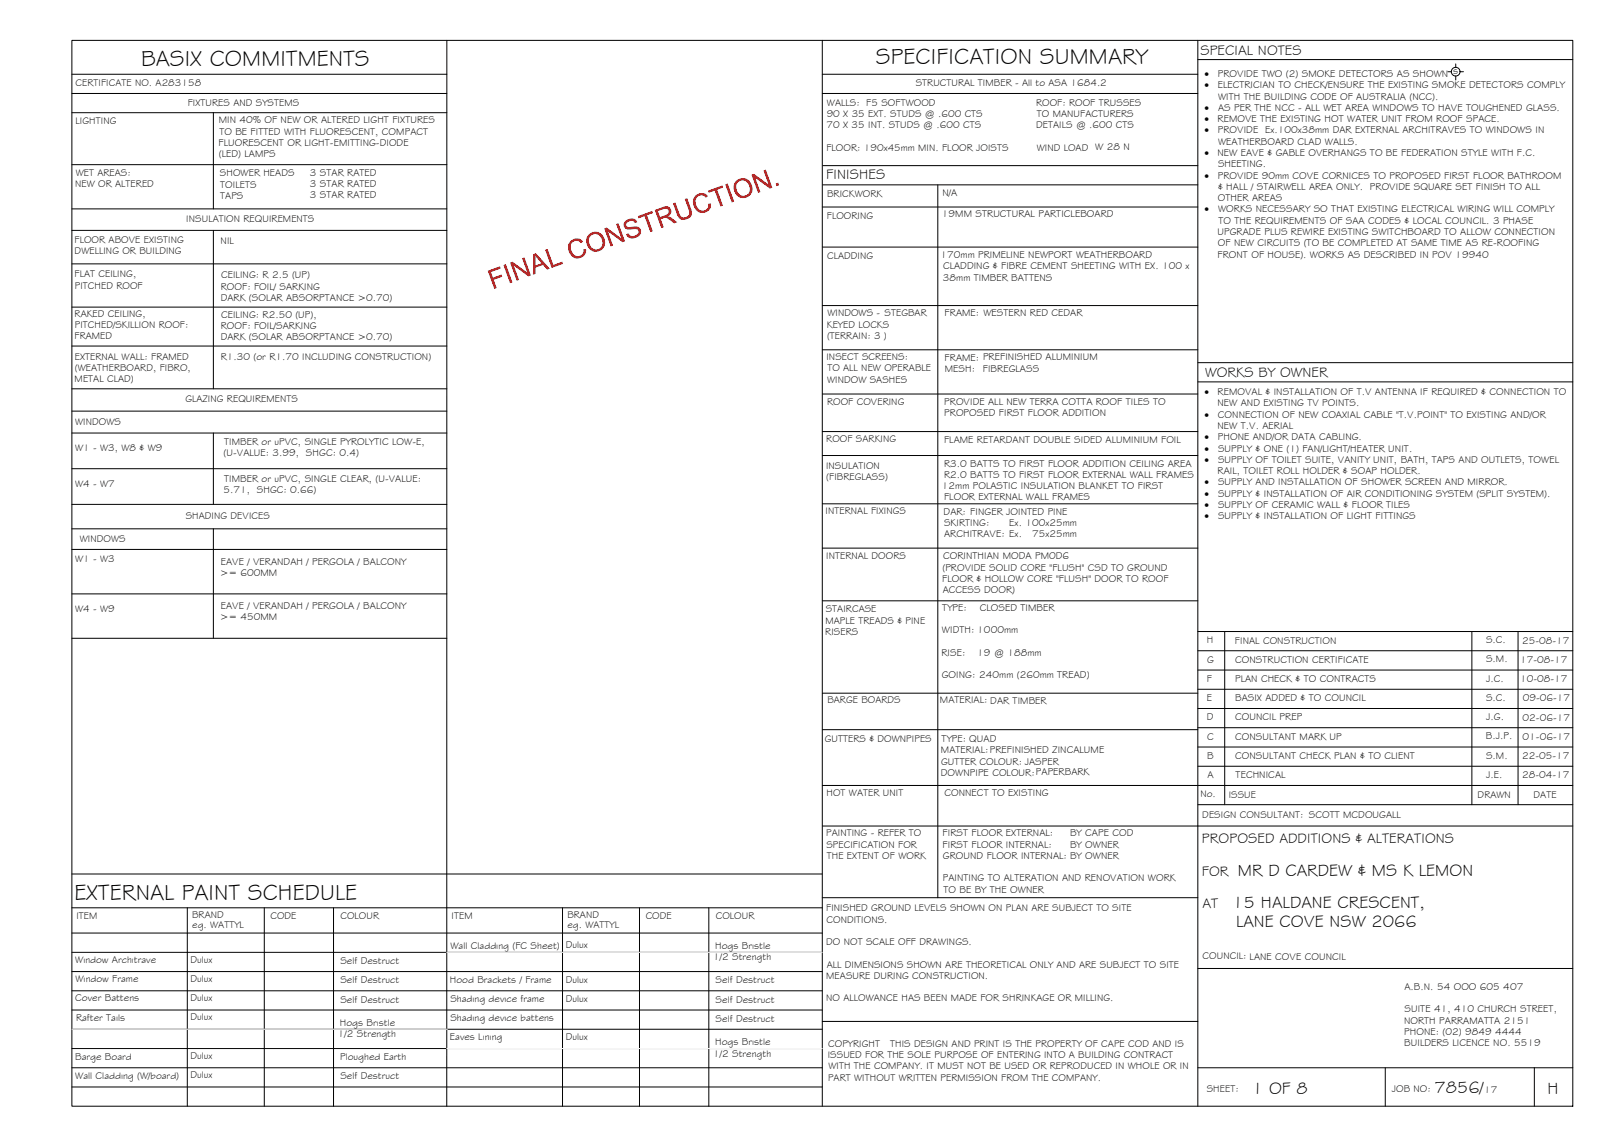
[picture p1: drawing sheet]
<svg xmlns="http://www.w3.org/2000/svg" width="420mm" height="297mm" viewBox="0 0 420 297" stroke-linecap="round" stroke-linejoin="round" font-family="sans-serif">
<defs><g id="words">
<g font-size="5.9">
<text x="36.7" y="17.2">BASIX COMMITMENTS</text>
<text x="227.6" y="16.8">SPECIFICATION SUMMARY</text>
<text x="19.4" y="233.8">EXTERNAL PAINT SCHEDULE</text>
</g>
<g font-size="4.5">
<text x="321.7" y="227.6">MR D CARDEW &amp; MS K LEMON</text>
<text x="320.3" y="235.9">15 HALDANE CRESCENT,</text>
<text x="321.2" y="240.9">LANE COVE NSW 2066</text>
<text x="325.3" y="284.2">1 OF 8</text>
<text x="372.7" y="284.1">7856/</text>
<text x="402.1" y="284.2">H</text>
</g>
<g font-size="3.7">
<text x="311.9" y="14.3">SPECIAL NOTES</text>
<text x="214.7" y="46.6">FINISHES</text>
<text x="313.1" y="98.1">WORKS BY OWNER</text>
<text x="312.3" y="219.2">PROPOSED ADDITIONS &amp; ALTERATIONS</text>
<text x="312.3" y="227.5">FOR</text>
<text x="312.4" y="235.9">AT</text>
</g>
<g font-size="2.6">
<text x="19.6" y="22.5">CERTIFICATE NO. A283158</text>
<text x="237.9" y="22.4">STRUCTURAL TIMBER - All to ASA 1684.2</text>
<text x="313" y="20">·</text>
<text x="313" y="22.9">·</text>
<text x="316.4" y="22.9">ELECTRICIAN TO CHECK/ENSURE THE EXISTING SMOKE DETECTORS COMPLY</text>
<text x="316.4" y="20">PROVIDE TWO (2) SMOKE DETECTORS AS SHOWN</text>
<text x="377.6" y="19.2">s</text>
<text x="48.8" y="27.5">FIXTURES AND SYSTEMS</text>
<text x="214.9" y="27.4">WALLS: F5 SOFTWOOD</text>
<text x="269.2" y="27.4">ROOF: ROOF TRUSSES</text>
<text x="313" y="28.8">·</text>
<text x="316.5" y="28.8">AS PER THE NCC - ALL WET AREA WINDOWS TO HAVE TOUGHENED GLASS.</text>
<text x="316.5" y="25.9">WITH THE BUILDING CODE OF AUSTRALIA (NCC).</text>
<text x="19.6" y="32.2">LIGHTING</text>
<text x="56.8" y="32">MIN 40% OF NEW OR ALTERED LIGHT FIXTURES</text>
<text x="57" y="35">TO BE FITTED WITH FLUORESCENT, COMPACT</text>
<text x="214.8" y="33.3">70 X 35 INT. STUDS @ .600 CTS</text>
<text x="214.8" y="30.4">90 X 35 EXT. STUDS @ .600 CTS</text>
<text x="269.2" y="33.3">DETAILS @ .600 CTS</text>
<text x="269.4" y="30.4">TO MANUFACTURERS</text>
<text x="313" y="31.7">·</text>
<text x="313" y="34.7">·</text>
<text x="316.4" y="31.7">REMOVE THE EXISTING HOT WATER UNIT FROM ROOF SPACE.</text>
<text x="316.4" y="34.7">PROVIDE Ex.100x38mm DAR EXTERNAL ARCHITRAVES TO WINDOWS IN</text>
<text x="56.8" y="37.9">FLUORESCENT OR LIGHT-EMITTING-DIODE</text>
<text x="56.9" y="40.8">(LED) LAMPS</text>
<text x="214.7" y="39.2">FLOOR: 190x45mm MIN. FLOOR JOISTS</text>
<text x="269.4" y="39.2">WIND LOAD W 28 N</text>
<text x="313" y="40.5">·</text>
<text x="316.4" y="40.5">NEW EAVE &amp; GABLE OVERHANGS TO BE FEDERATION STYLE WITH F.C.</text>
<text x="316.5" y="37.6">WEATHERBOARD CLAD WALLS.</text>
<text x="19.7" y="45.8">WET AREAS:</text>
<text x="57.2" y="45.8">SHOWER HEADS</text>
<text x="80.5" y="45.6">3 STAR RATED</text>
<text x="313" y="46.4">·</text>
<text x="316.4" y="46.4">PROVIDE 90mm COVE CORNICES TO PROPOSED FIRST FLOOR BATHROOM</text>
<text x="316.5" y="43.5">SHEETING.</text>
<text x="19.5" y="48.7">NEW OR ALTERED</text>
<text x="57.2" y="48.7">TOILETS</text>
<text x="57.2" y="51.7">TAPS</text>
<text x="80.5" y="48.6">3 STAR RATED</text>
<text x="80.5" y="51.5">3 STAR RATED</text>
<text x="214.9" y="51.2">BRICKWORK</text>
<text x="244.9" y="51">N/A</text>
<text x="316.5" y="52.3">OTHER AREAS</text>
<text x="316.5" y="49.4">&amp; HALL / STAIRWELL AREA ONLY. PROVIDE SQUARE SET FINISH TO ALL</text>
<text x="48.4" y="57.8">INSULATION REQUIREMENTS</text>
<text x="214.8" y="57">FLOORING</text>
<text x="244.8" y="56.5">19MM STRUCTURAL PARTICLEBOARD</text>
<text x="313" y="55.2">·</text>
<text x="316.5" y="55.2">WORKS NECESSARY SO THAT EXISTING ELECTRICAL WIRING WILL COMPLY</text>
<text x="316.6" y="58.2">TO THE REQUIREMENTS OF SAA CODES &amp; LOCAL COUNCIL. 3 PHASE</text>
<text x="19.4" y="63.2">FLOOR ABOVE EXISTING</text>
<text x="57.3" y="63.4">NIL</text>
<text x="316.4" y="61.1">UPGRADE PLUS REWIRE EXISTING SWITCHBOARD TO ALLOW CONNECTION</text>
<text x="316.5" y="64">OF NEW CIRCUITS (TO BE COMPLETED AT SAME TIME AS RE-ROOFING</text>
<text x="19.4" y="66.1">DWELLING OR BUILDING</text>
<text x="214.9" y="67.4">CLADDING</text>
<text x="244.4" y="67.1">170mm PRIMELINE NEWPORT WEATHERBOARD</text>
<text x="245" y="70">CLADDING &amp; FIBRE CEMENT SHEETING WITH EX. 100 x</text>
<text x="316.4" y="67">FRONT OF HOUSE). WORKS AS DESCRIBED IN POV 19940</text>
<text x="19.4" y="72.1">FLAT CEILING,</text>
<text x="19.4" y="75">PITCHED ROOF</text>
<text x="57.3" y="75.2">ROOF: FOIL/ SARKING</text>
<text x="57.4" y="72.3">CEILING: R 2.5 (UP)</text>
<text x="245" y="72.9">38mm TIMBER BATTENS</text>
<text x="19.4" y="82.3">RAKED CEILING,</text>
<text x="57.3" y="78.2">DARK (SOLAR ABSORPTANCE &gt;0.70)</text>
<text x="57.4" y="82.5">CEILING: R2.50 (UP),</text>
<text x="215" y="82.2">WINDOWS - STEGBAR</text>
<text x="245.5" y="82.2">FRAME: WESTERN RED CEDAR</text>
<text x="19.4" y="88.2">FRAMED</text>
<text x="19.4" y="85.3">PITCHED/SKILLION ROOF:</text>
<text x="57.3" y="85.5">ROOF: FOIL/SARKING</text>
<text x="57.3" y="88.4">DARK (SOLAR ABSORPTANCE &gt;0.70)</text>
<text x="214.8" y="85.1">KEYED LOCKS</text>
<text x="214.9" y="88.1">(TERRAIN: 3 )</text>
<text x="19.4" y="93.4">EXTERNAL WALL: FRAMED</text>
<text x="57.3" y="93.7">R1.30 (or R1.70 INCLUDING CONSTRUCTION)</text>
<text x="214.7" y="93.6">INSECT SCREENS:</text>
<text x="245.5" y="93.7">FRAME: PREFINISHED ALUMINIUM</text>
<text x="19.4" y="99.3">METAL CLAD)</text>
<text x="19.4" y="96.4">(WEATHERBOARD, FIBRO,</text>
<text x="214.9" y="99.5">WINDOW SASHES</text>
<text x="215" y="96.5">TO ALL NEW OPERABLE</text>
<text x="245.5" y="96.7">MESH:</text>
<text x="255.4" y="96.6">FIBREGLASS</text>
<text x="48.2" y="104.5">GLAZING REQUIREMENTS</text>
<text x="214.9" y="105.1">ROOF COVERING</text>
<text x="245.3" y="105.3">PROVIDE ALL NEW TERRA COTTA ROOF TILES TO</text>
<text x="313" y="102.7">·</text>
<text x="316.4" y="102.7">REMOVAL &amp; INSTALLATION OF T.V ANTENNA IF REQUIRED &amp; CONNECTION TO</text>
<text x="316.4" y="105.6">NEW AND EXISTING TV POINTS.</text>
<text x="19.5" y="110.4">WINDOWS</text>
<text x="245.3" y="108.2">PROPOSED FIRST FLOOR ADDITION</text>
<text x="313" y="108.6">·</text>
<text x="316.4" y="111.5">NEW T.V. AERIAL</text>
<text x="316.5" y="108.6">CONNECTION OF NEW COAXIAL CABLE &quot;T.V.POINT&quot; TO EXISTING AND/OR</text>
<text x="19.5" y="117.3">W1 - W3, W8 &amp; W9</text>
<text x="58.1" y="118.5">(U-VALUE: 3.99, SHGC: 0.4)</text>
<text x="58.3" y="115.5">TIMBER or uPVC, SINGLE PYROLYTIC LOW-E,</text>
<text x="214.7" y="114.9">ROOF SARKING</text>
<text x="245.3" y="115">FLAME RETARDANT DOUBLE SIDED ALUMINIUM FOIL</text>
<text x="313" y="114.4">·</text>
<text x="313" y="117.4">·</text>
<text x="316.4" y="114.4">PHONE AND/OR DATA CABLING.</text>
<text x="316.5" y="117.4">SUPPLY &amp; ONE (1) FAN/LIGHT/HEATER UNIT.</text>
<text x="58.3" y="125.3">TIMBER or uPVC, SINGLE CLEAR, (U-VALUE:</text>
<text x="214.6" y="121.9">INSULATION</text>
<text x="214.7" y="124.9">(FIBREGLASS)</text>
<text x="245.3" y="121.2">R3.0 BATTS TO FIRST FLOOR ADDITION CEILING AREA</text>
<text x="245.3" y="124.2">R2.0 BATTS TO FIRST FLOOR EXTERNAL WALL FRAMES</text>
<text x="313" y="120.3">·</text>
<text x="316.4" y="123.2">RAIL, TOILET ROLL HOLDER &amp; SOAP HOLDER.</text>
<text x="316.5" y="120.3">SUPPLY OF TOILET SUITE, VANITY UNIT, BATH, TAPS AND OUTLETS, TOWEL</text>
<text x="19.5" y="126.5">W4 - W7</text>
<text x="58" y="128.2">5.71, SHGC: 0.66)</text>
<text x="244.8" y="127.1">12mm POLASTIC INSULATION BLANKET TO FIRST</text>
<text x="245.3" y="130">FLOOR EXTERNAL WALL FRAMES</text>
<text x="313" y="126.2">·</text>
<text x="313" y="129.1">·</text>
<text x="316.5" y="126.2">SUPPLY AND INSTALLATION OF SHOWER SCREEN AND MIRROR.</text>
<text x="316.5" y="129.1">SUPPLY &amp; INSTALLATION OF AIR CONDITIONING SYSTEM (SPLIT SYSTEM).</text>
<text x="48.3" y="135">SHADING DEVICES</text>
<text x="214.5" y="133.6">INTERNAL FIXINGS</text>
<text x="245.2" y="133.7">DAR: FINGER JOINTED PINE</text>
<text x="245.3" y="136.7">SKIRTING:</text>
<text x="262.3" y="136.7">Ex. 100x25mm</text>
<text x="313" y="132.1">·</text>
<text x="313" y="135">·</text>
<text x="316.5" y="132.1">SUPPLY OF CERAMIC WALL &amp; FLOOR TILES</text>
<text x="316.5" y="135">SUPPLY &amp; INSTALLATION OF LIGHT FITTINGS</text>
<text x="20.7" y="140.9">WINDOWS</text>
<text x="245.3" y="139.6">ARCHITRAVE: Ex.</text>
<text x="268.2" y="139.6">75x25mm</text>
<text x="19.5" y="146">W1 - W3</text>
<text x="57.2" y="149.7">&gt;= 600MM</text>
<text x="57.3" y="146.7">EAVE / VERANDAH / PERGOLA / BALCONY</text>
<text x="214.7" y="145.3">INTERNAL DOORS</text>
<text x="244.9" y="148.3">(PROVIDE SOLID CORE &quot;FLUSH&quot; CSD TO GROUND</text>
<text x="245.1" y="145.2">CORINTHIAN MODA PM0D6</text>
<text x="244.8" y="151.3">FLOOR &amp; HOLLOW CORE &quot;FLUSH&quot; DOOR TO ROOF</text>
<text x="245" y="154.2">ACCESS DOOR)</text>
<text x="19.5" y="159.1">W4 - W9</text>
<text x="57.2" y="161.2">&gt;= 450MM</text>
<text x="57.3" y="158.3">EAVE / VERANDAH / PERGOLA / BALCONY</text>
<text x="214.6" y="159.2">STAIRCASE</text>
<text x="244.8" y="158.7">TYPE:</text>
<text x="254.6" y="158.8">CLOSED TIMBER</text>
<text x="214.4" y="165">RISERS</text>
<text x="214.5" y="162.1">MAPLE TREADS &amp; PINE</text>
<text x="244.8" y="164.6">WIDTH: 1000mm</text>
<text x="313.6" y="167.2">H</text>
<text x="320.9" y="167.2">FINAL CONSTRUCTION</text>
<text x="386.1" y="167.1">S.C.</text>
<text x="395.5" y="167.3">25-08-17</text>
<text x="244.6" y="170.4">RISE:</text>
<text x="253.9" y="170.4">19 @ 188mm</text>
<text x="313.7" y="172.2">G</text>
<text x="321" y="172.2">CONSTRUCTION CERTIFICATE</text>
<text x="386.1" y="172.1">S.M.</text>
<text x="395" y="172.3">17-08-17</text>
<text x="244.7" y="176.3">GOING: 240mm (260mm TREAD)</text>
<text x="313.6" y="177.2">F</text>
<text x="320.9" y="177.2">PLAN CHECK &amp; TO CONTRACTS</text>
<text x="386.2" y="177.1">J.C.</text>
<text x="395" y="177.3">10-08-17</text>
<text x="215" y="182.7">BARGE BOARDS</text>
<text x="244.2" y="182.8">MATERIAL: DAR TIMBER</text>
<text x="313.6" y="182.2">E</text>
<text x="320.9" y="182.2">BASIX ADDED &amp; TO COUNCIL</text>
<text x="386.1" y="182.2">S.C.</text>
<text x="395.7" y="182.3">09-06-17</text>
<text x="313.6" y="187.2">D</text>
<text x="321" y="187.2">COUNCIL PREP</text>
<text x="386.2" y="187.1">J.G.</text>
<text x="395.6" y="187.3">02-06-17</text>
<text x="214.3" y="192.7">GUTTERS &amp; DOWNPIPES</text>
<text x="244.5" y="195.8">MATERIAL:PREFINISHED ZINCALUME</text>
<text x="244.7" y="192.9">TYPE: QUAD</text>
<text x="313.7" y="197.2">B</text>
<text x="313.7" y="192.2">C</text>
<text x="321" y="197.2">CONSULTANT CHECK PLAN &amp; TO CLIENT</text>
<text x="321" y="192.2">CONSULTANT MARK UP</text>
<text x="386.1" y="192.1">B.J.P.</text>
<text x="386.1" y="197.2">S.M.</text>
<text x="395.5" y="197.3">22-05-17</text>
<text x="395.6" y="192.3">01-06-17</text>
<text x="244.5" y="201.7">DOWNPIPE COLOUR:PAPERBARK</text>
<text x="244.5" y="198.7">GUTTER COLOUR: JASPER</text>
<text x="313.7" y="202.2">A</text>
<text x="321.1" y="202.2">TECHNICAL</text>
<text x="386.2" y="202.1">J.E.</text>
<text x="395.5" y="202.3">28-04-17</text>
<text x="214.8" y="206.8">HOT WATER UNIT</text>
<text x="245.4" y="207">CONNECT TO EXISTING</text>
<text x="311.9" y="207.1">No.</text>
<text x="319.3" y="207.3">ISSUE</text>
<text x="383.9" y="207.5">DRAWN</text>
<text x="398.5" y="207.4">DATE</text>
<text x="312.4" y="212.6">DESIGN CONSULTANT: SCOTT MCDOUGALL</text>
<text x="214.7" y="217.3">PAINTING - REFER TO</text>
<text x="214.7" y="220.3">SPECIFICATION FOR</text>
<text x="244.9" y="217.3">FIRST FLOOR EXTERNAL:</text>
<text x="244.9" y="220.3">FIRST FLOOR INTERNAL:</text>
<text x="278.1" y="217.3">BY CAPE COD</text>
<text x="278.1" y="220.3">BY OWNER</text>
<text x="214.8" y="223.2">THE EXTENT OF WORK</text>
<text x="245" y="223.2">GROUND FLOOR INTERNAL: BY OWNER</text>
<text x="245" y="229">PAINTING TO ALTERATION AND RENOVATION WORK</text>
<text x="245.1" y="232">TO BE BY THE OWNER</text>
<text x="19.8" y="238.9">ITEM</text>
<text x="49.9" y="238.6">BRAND</text>
<text x="70.3" y="238.9">CODE</text>
<text x="88.5" y="238.8">COLOUR</text>
<text x="117.3" y="238.9">ITEM</text>
<text x="147.4" y="238.6">BRAND</text>
<text x="167.8" y="238.9">CODE</text>
<text x="186" y="238.8">COLOUR</text>
<text x="214.7" y="236.8">FINISHED GROUND LEVELS SHOWN ON PLAN ARE SUBJECT TO SITE</text>
<text x="214.8" y="239.7">CONDITIONS.</text>
<text x="50" y="241.1">eg. WATTYL</text>
<text x="147.5" y="241.1">eg. WATTYL</text>
<text x="214.7" y="245.6">DO NOT SCALE OFF DRAWINGS.</text>
<text x="19.5" y="250.3">Window Architrave</text>
<text x="49.5" y="250.1">Dulux</text>
<text x="88.4" y="250.5">Self Destruct</text>
<text x="117" y="246.5">Wall Cladding (FC Sheet)</text>
<text x="147" y="246.3">Dulux</text>
<text x="185.3" y="249.6">1/2 Strength</text>
<text x="185.8" y="246.6">Hogs Bristle</text>
<text x="214.8" y="251.5">ALL DIMENSIONS SHOWN ARE THEORETICAL ONLY AND ARE SUBJECT TO SITE</text>
<text x="312.5" y="249.3">COUNCIL: LANE COVE COUNCIL</text>
<text x="19.6" y="255.2">Window Frame</text>
<text x="49.5" y="255.1">Dulux</text>
<text x="88.4" y="255.5">Self Destruct</text>
<text x="116.9" y="255.3">Hood Brackets / Frame</text>
<text x="147" y="255.3">Dulux</text>
<text x="186" y="255.5">Self Destruct</text>
<text x="214.7" y="254.4">MEASURE DURING CONSTRUCTION.</text>
<text x="364.9" y="257.3">A.B.N. 54 OOO 605 407</text>
<text x="19.6" y="260.2">Cover Battens</text>
<text x="49.5" y="260.2">Dulux</text>
<text x="88.4" y="260.5">Self Destruct</text>
<text x="117" y="260.4">Shading device frame</text>
<text x="147" y="260.3">Dulux</text>
<text x="186" y="260.5">Self Destruct</text>
<text x="214.7" y="260.3">NO ALLOWANCE HAS BEEN MADE FOR SHRINKAGE OR MILLING.</text>
<text x="364.9" y="263.1">SUITE 41, 410 CHURCH STREET,</text>
<text x="19.8" y="265.4">Rafter Tails</text>
<text x="49.5" y="265.1">Dulux</text>
<text x="87.8" y="269.6">1/2 Strength</text>
<text x="88.3" y="266.7">Hogs Bristle</text>
<text x="117" y="265.4">Shading device battens</text>
<text x="186" y="265.5">Self Destruct</text>
<text x="364.8" y="266">NORTH PARRAMATTA 2151</text>
<text x="364.9" y="269">PHONE: (02) 9849 4444</text>
<text x="19.5" y="275.4">Barge Board</text>
<text x="49.5" y="275.1">Dulux</text>
<text x="88.4" y="275.5">Ploughed Earth</text>
<text x="116.9" y="270.4">Eaves Lining</text>
<text x="147" y="270.4">Dulux</text>
<text x="185.3" y="274.6">1/2 Strength</text>
<text x="185.8" y="271.6">Hogs Bristle</text>
<text x="215.1" y="274.9">ISSUED FOR THE SOLE PURPOSE OF ENTERING INTO A BUILDING CONTRACT</text>
<text x="215.2" y="272">COPYRIGHT</text>
<text x="231.3" y="272">THIS DESIGN AND PRINT IS THE PROPERTY OF CAPE COD AND IS</text>
<text x="364.9" y="271.9">BUILDERS LICENCE NO. 5519</text>
<text x="19.5" y="280.4">Wall Cladding (W/board)</text>
<text x="49.5" y="280.2">Dulux</text>
<text x="88.4" y="280.5">Self Destruct</text>
<text x="215.2" y="280.8">PART WITHOUT WRITTEN PERMISSION FROM THE COMPANY.</text>
<text x="215.3" y="277.9">WITH THE COMPANY. IT MUST NOT BE USED OR REPRODUCED IN WHOLE OR IN</text>
<text x="313.6" y="283.8">SHEET:</text>
<text x="361.7" y="283.9">JOB NO:</text>
<text x="385.6" y="284.1">17</text>
</g>
</g></defs>
<!-- layer: BORDER -->
<g fill="none" stroke="#000" stroke-width=".26">
<path d="M18.7 10.5h390v277h-390zM116.1 10.5v277M213.7 19.3h97.5M213.7 10.5v277M311.2 15.5h97.5M311.2 10.5v277M213.7 24.3h97.5M213.7 53.8h97.5M213.8 48h97.4M213.8 43h97.4M243.7 48v185.3M213.7 79.4h97.5"/>
<path d="M213.7 64.2h97.5M213.7 90.9h97.5M311.2 94.2h97.5M311.2 99.2h97.5M213.7 112.2h97.5M213.7 102.4h97.5M213.7 118.4h97.5M213.7 130.9h97.5M213.7 142.4h97.5M213.7 156.1h97.5M311.2 179.1h97.5M311.2 174.1h97.5"/>
<path d="M311.2 169.1h97.5M311.2 164.1h97.5M318.2 164.1v45M382.4 164.1v45M394.4 164.1v45M213.7 189.6h97.5M213.7 180.1h97.5M311.2 199.1h97.5M311.2 194.1h97.5M311.2 189.1h97.5M311.2 184.1h97.5M213.7 204.1h195"/>
<path d="M213.7 214.7h195M311.2 209.1h97.5M18.7 227.1h195M18.7 235.9h195M48.7 235.9v51.6M68.7 235.9v51.6M86.7 235.9v51.6M146.2 235.9v51.6M166.2 235.9v51.6M184.2 235.9v51.6M213.7 233.3h97.5M18.7 242.5h195"/>
<path d="M18.7 247.5h195M18.7 252.5h195M18.7 257.5h195M311.2 251.7h97.5M18.7 277.5h195M18.7 262.5h195M18.7 267.5h195M18.7 272.5h195M213.7 265.4h97.5M311.2 277.5h97.5M359.9 277.5v10M398.7 277.5v10"/>
<path d="M18.7 282.5h195"/>
</g>
<!-- layer: BASIX -->
<g fill="none" stroke="#000" stroke-width=".26">
<path d="M18.7 19.3h97.4M18.7 24.3h97.4M18.7 29.3h97.4M55.4 29.3v25M18.7 42.8h97.4M18.7 54.3h97.4M18.7 59.9h97.4M55.4 59.9v41.1M18.7 68.6h97.4M18.7 79.8h97.4M18.7 89.9h97.4M18.7 106.8h97.4"/>
<path d="M18.7 112.5h97.4M18.7 101h97.4M55.4 112.5v18.6M18.7 121.8h97.4M18.7 137.4h97.4M18.7 131.1h97.4M55.4 137.4v28.5M18.7 142.8h97.4M18.7 154.3h97.4M18.7 165.9h97.4"/>
</g>
<!-- layer: SERVICES -->
<g fill="none" stroke="#000" stroke-width=".26">
<path d="M376.2 18.6h.9M378.3 16.6v.9M378.3 19.8v1M379.4 18.6h.9"/>
<circle cx="378.2" cy="18.6" r="1.13"/>
</g>
<!-- layer: MASK -->
<path d="M116.1 247.5h97.6M18.7 267.5h97.6M116.1 272.5h97.6" fill="none" stroke="#fff" stroke-width=".26"/>
<!-- layer: Stamp - Final Construction -->
<g fill="#f00">
<path d="M126.7 70.4l3.2-1.2 .2 .6-2.5 .9 .5 1.5 2.2-.9 .2 .6-2.2 .8 .8 2.1-.7 .3z"/>
<path d="M130.8 68.9l.6-.2 1.7 4.7-.6 .2z"/>
<path d="M132.6 68.3l.6-.3 3.8 2.8-1.3-3.7 .6-.2 1.7 4.7-.7 .2-3.8-2.8 1.4 3.7-.6 .3z"/>
<path d="M141.7 64.9l.6-.2 1.5 4.1 2.3-.8 .2 .6-3 1z"/>
<path d="M148.1 62.8l.9-.6 .8-.2 .8 .1 .6 .4 .3 .3-.6 .4-.9-.6-1.1 .2-.5 .7-.1 1 .7 1.6 .6 .4 .5 .1 1.1-.4 .4-.8v-.6l.7-.1v.8l-.6 1-.6 .4-1.1 .3-.8-.2-.7-.5-.5-.8-.4-1.2 .1-.9z"/>
<path d="M157 59.4l.6-.3 3.8 2.8-1.3-3.7 .6-.2 1.7 4.7-.6 .2-3.8-2.8 1.3 3.7-.6 .2z"/>
<path d="M162.4 57.6l.8-.6 1.2-.2 .7 .2 .5 .7-.6 .3-.5-.5-.6-.1-1 .5a.74 .74 0 0 0 0 1 .74 .74 0 0 0 1 .1l1.2-.1 1 .3 .5 .8-.4 1.2-.9 .5-.7 .2h-1l-.5-.4-.4-.6 .5-.3 .5 .6 1.1 .1 .8-.4 .3-.8-.5-.5-2.1 .1-.8-.3-.4-.9z"/>
<path d="M165.7 56.2l3.8-1.4 .2 .6-1.6 .5 1.5 4.2-.6 .2-1.5-4.1-1.6 .5z"/>
<path d="M174.9 52.8l.6-.2 1.5 3.7 .5 .2 .7-.1 .8-.5 .1-.5-1.2-3.7 .6-.2 1.3 3.4v.8l-.3 .5-.5 .5-.9 .4h-.9l-.6-.3-.6-.9z"/>
<path d="M180.6 51l.9-.7 .7-.1 .9 .1 .7 .5 .1 .2-.5 .4-.9-.6-1.1 .2-.5 .5-.2 1.1 .6 1.5 .5 .5 .7 .2 1.1-.4 .4-.6 .1-.8 .6-.1v1l-.6 .8-.6 .4-1.1 .3-.7-.2-.7-.5-.7-1-.2-1 .1-1z"/>
<path d="M184 49.5l3.7-1.3 .2 .5-1.6 .6 1.5 4.1-.6 .3-1.5-4.2-1.5 .6z"/>
<path d="M188.4 47.9l.7-.2 1.7 4.7-.7 .2z"/>
<path d="M195.3 45.4l.6-.2 3.8 2.8-1.3-3.7 .6-.2 1.7 4.7-.6 .2-3.9-2.8 1.4 3.7-.6 .2z"/>
<path d="M201.6 47.7l.6-.2 .2 .6-.6 .3z"/>
<path d="M138.6 66.1l.6-.3 3.7 4-.7 .3-1.1-1.3-2 .7v1.7l-.6 .2zM139.1 66.4v2.6l1.6-.6z"/>
<path d="M152.9 61.1l.7-.6 .9-.3 .7 .1 1 .5 .6 .7 .4 1.2v.9l-.6 1-.7 .6-1 .2-.9-.2-.8-.4-.5-.8-.3-1v-1zM153.5 61.3l-.5 .9 .1 .8 .4 1.1 .5 .4 .7 .3 1.3-.3 .5-.8 .1-.8-.7-1.5-.6-.5-.6-.1z"/>
<path d="M170.1 54.6l2.5-.9h1.1l.6 .6 .1 .8-.3 .7-.6 .5 .7 .2 1.8 1.3-.8 .3-1.7-1.3-.9-.1-.9 .3 .8 2-.7 .3zM170.9 54.9l.6 1.5 1.9-.7 .4-.7-.3-.6-.5-.2z"/>
<path d="M191.2 47l.8-.5 1.1-.2 .9 .2 .8 .6 .6 1.1 .1 .8-.1 .9-.6 .9-.9 .5-1.1 .2-.7-.2-.7-.5-.5-.9-.3-1.1 .2-1.2zM191.8 47.3l-.5 1v.6l.4 1.2 1.1 .8 1.3-.3 .5-.5 .2-.7v-.8l-.5-1-.5-.5-.7-.2z"/>
</g>
<use href="#words"/>
</svg>
